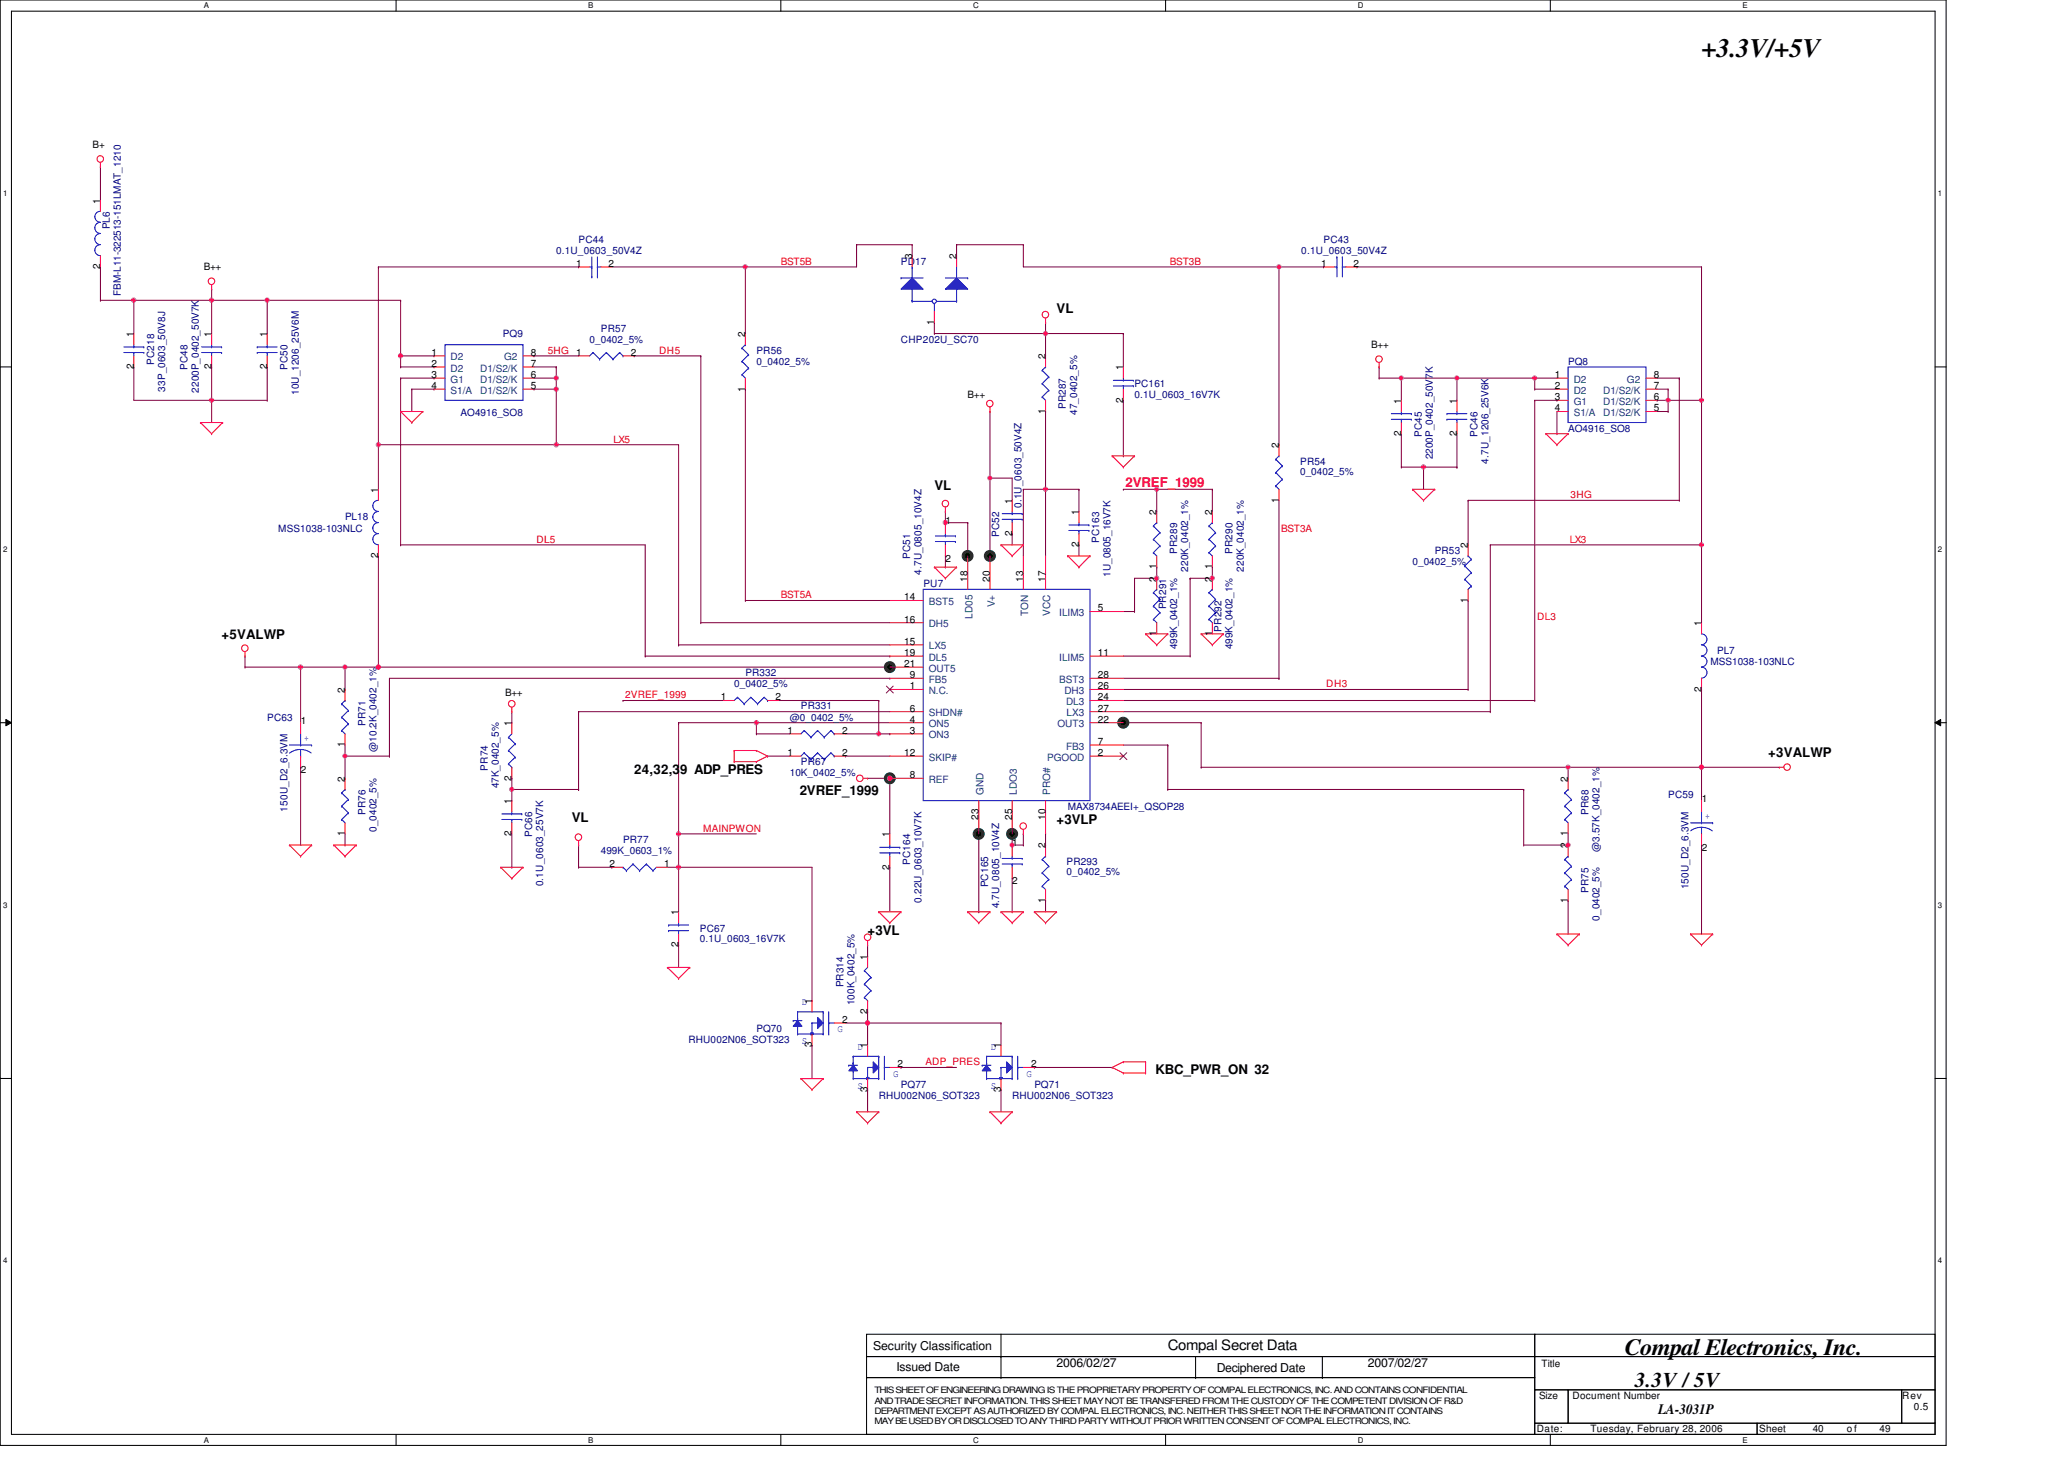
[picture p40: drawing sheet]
<svg xmlns="http://www.w3.org/2000/svg" width="297mm" height="210mm" viewBox="0 0 297 210" stroke-linecap="round" stroke-linejoin="round" font-family="sans-serif">
<defs><g id="words">
<text font-size="3.8" x="244.9" y="8.3">+3.3V/+5V</text>
<text font-size="3.3" x="233.8" y="195.1">Compal Electronics, Inc.</text>
<text font-size="3" x="235.3" y="199.6">3.3V / 5V</text>
<g font-size="2.1">
<text x="168.1" y="194.4">Compal Secret Data</text>
<text x="238.6" y="203.5">LA-3031P</text>
</g>
<g font-size="1.9">
<text x="152.1" y="45">VL</text>
<text x="134.5" y="70.6">VL</text>
<text x="31.9" y="92">+5VALWP</text>
<text x="91.3" y="111.4">24,32,39 ADP_PRES</text>
<text x="254.5" y="109">+3VALWP</text>
<text x="82.3" y="118.3">VL</text>
<text x="115.1" y="114.4">2VREF_1999</text>
<text x="152.1" y="118.6">+3VLP</text>
<text x="124.9" y="134.6">+3VL</text>
<text x="166.3" y="154.6">KBC_PWR_ON 32</text>
</g>
<text font-size="1.9" fill="#f00" x="162" y="70.1">2VREF_1999</text>
<g font-size="1.8">
<text x="125.7" y="194.2">Security Classification</text>
<text x="129" y="197.3">Issued Date</text>
<text x="152.1" y="196.8">2006/02/27</text>
<text x="175.1" y="197.4">Deciphered Date</text>
<text x="196.9" y="196.8">2007/02/27</text>
</g>
<g font-size="1.4">
<text x="13.3" y="21.3">B+</text>
<text x="14.4" y="29.3" transform="rotate(-90 14.4 29.3)">1</text>
<text x="14.4" y="38.7" transform="rotate(-90 14.4 38.7)">2</text>
<text x="29.3" y="38.9">B++</text>
<text x="82.9" y="38.4">1</text>
<text x="87.6" y="38.4">2</text>
<text x="131.3" y="37.3" transform="rotate(-90 131.3 37.3)">3</text>
<text x="137.6" y="37.3" transform="rotate(-90 137.6 37.3)">2</text>
<text x="190.1" y="38.4">1</text>
<text x="194.8" y="38.4">2</text>
<text x="134.4" y="46.7" transform="rotate(-90 134.4 46.7)">1</text>
<text x="19.2" y="53.1" transform="rotate(-90 19.2 53.1)">2</text>
<text x="19.2" y="48.5" transform="rotate(-90 19.2 48.5)">1</text>
<text x="30.4" y="53.1" transform="rotate(-90 30.4 53.1)">2</text>
<text x="30.4" y="48.5" transform="rotate(-90 30.4 48.5)">1</text>
<text x="38.4" y="53.1" transform="rotate(-90 38.4 53.1)">2</text>
<text x="38.4" y="48.5" transform="rotate(-90 38.4 48.5)">1</text>
<text x="62.1" y="52.8">2</text>
<text x="62.1" y="51.2">1</text>
<text x="76.4" y="51.2">8</text>
<text x="76.4" y="52.8">7</text>
<text x="82.9" y="51.2">1</text>
<text x="90.8" y="51.2">2</text>
<text x="107.2" y="48.5" transform="rotate(-90 107.2 48.5)">2</text>
<text x="150.4" y="51.7" transform="rotate(-90 150.4 51.7)">2</text>
<text x="161.6" y="53.3" transform="rotate(-90 161.6 53.3)">1</text>
<text x="197.3" y="50.1">B++</text>
<text x="62.1" y="54.4">3</text>
<text x="62.1" y="56">4</text>
<text x="76.4" y="56">5</text>
<text x="76.4" y="54.4">6</text>
<text x="107.2" y="56.3" transform="rotate(-90 107.2 56.3)">1</text>
<text x="139.3" y="57.3">B++</text>
<text x="150.4" y="59.5" transform="rotate(-90 150.4 59.5)">1</text>
<text x="161.6" y="57.9" transform="rotate(-90 161.6 57.9)">2</text>
<text x="201.7" y="58.1" transform="rotate(-90 201.7 58.1)">1</text>
<text x="209.7" y="58.1" transform="rotate(-90 209.7 58.1)">1</text>
<text x="223.7" y="56">2</text>
<text x="223.7" y="57.6">3</text>
<text x="223.7" y="54.4">1</text>
<text x="223.7" y="59.2">4</text>
<text x="238" y="54.4">8</text>
<text x="238" y="59.2">5</text>
<text x="238" y="56">7</text>
<text x="238" y="57.6">6</text>
<text x="184" y="64.5" transform="rotate(-90 184 64.5)">2</text>
<text x="201.7" y="62.7" transform="rotate(-90 201.7 62.7)">2</text>
<text x="209.7" y="62.7" transform="rotate(-90 209.7 62.7)">2</text>
<text x="54.4" y="70.9" transform="rotate(-90 54.4 70.9)">1</text>
<text x="136.1" y="75.4">1</text>
<text x="145.6" y="77.2" transform="rotate(-90 145.6 77.2)">2</text>
<text x="145.6" y="72.5" transform="rotate(-90 145.6 72.5)">1</text>
<text x="155.3" y="74.1" transform="rotate(-90 155.3 74.1)">1</text>
<text x="166.5" y="74.1" transform="rotate(-90 166.5 74.1)">2</text>
<text x="174.5" y="74.1" transform="rotate(-90 174.5 74.1)">2</text>
<text x="184" y="72.3" transform="rotate(-90 184 72.3)">1</text>
<text x="54.4" y="80.3" transform="rotate(-90 54.4 80.3)">2</text>
<text x="136.1" y="80.8">2</text>
<text x="139.3" y="83.7" transform="rotate(-90 139.3 83.7)">18</text>
<text x="142.4" y="83.7" transform="rotate(-90 142.4 83.7)">20</text>
<text x="147.3" y="83.7" transform="rotate(-90 147.3 83.7)">13</text>
<text x="150.4" y="83.7" transform="rotate(-90 150.4 83.7)">17</text>
<text x="155.3" y="78.7" transform="rotate(-90 155.3 78.7)">2</text>
<text x="166.5" y="83.7" transform="rotate(-90 166.5 83.7)">2</text>
<text x="166.5" y="81.9" transform="rotate(-90 166.5 81.9)">1</text>
<text x="174.5" y="83.7" transform="rotate(-90 174.5 83.7)">2</text>
<text x="174.5" y="81.9" transform="rotate(-90 174.5 81.9)">1</text>
<text x="211.3" y="78.9" transform="rotate(-90 211.3 78.9)">2</text>
<text x="130.1" y="86.4">14</text>
<text x="130.1" y="89.6">16</text>
<text x="158" y="88">5</text>
<text x="211.3" y="86.7" transform="rotate(-90 211.3 86.7)">1</text>
<text x="130.1" y="92.8">15</text>
<text x="130.1" y="94.4">19</text>
<text x="130.1" y="96">21</text>
<text x="158" y="94.4">11</text>
<text x="166.5" y="91.5" transform="rotate(-90 166.5 91.5)">1</text>
<text x="174.5" y="91.5" transform="rotate(-90 174.5 91.5)">1</text>
<text x="244.9" y="90.1" transform="rotate(-90 244.9 90.1)">1</text>
<text x="49.6" y="99.7" transform="rotate(-90 49.6 99.7)">2</text>
<text x="72.7" y="100.2">B++</text>
<text x="103.7" y="100.8">1</text>
<text x="111.6" y="100.8">2</text>
<text x="130.9" y="97.6">9</text>
<text x="130.9" y="99.2">1</text>
<text x="158" y="99.2">26</text>
<text x="158" y="100.8">24</text>
<text x="158" y="97.6">28</text>
<text x="244.9" y="99.5" transform="rotate(-90 244.9 99.5)">2</text>
<text x="43.3" y="104.2">1</text>
<text x="49.6" y="107.5" transform="rotate(-90 49.6 107.5)">1</text>
<text x="73.6" y="104.5" transform="rotate(-90 73.6 104.5)">1</text>
<text x="113.3" y="105.6">1</text>
<text x="121.2" y="105.6">2</text>
<text x="130.9" y="102.4">6</text>
<text x="130.9" y="104">4</text>
<text x="130.9" y="105.6">3</text>
<text x="158" y="102.4">27</text>
<text x="158" y="104">22</text>
<text x="158" y="107.2">7</text>
<text x="43.3" y="111.2">2</text>
<text x="49.6" y="112.5" transform="rotate(-90 49.6 112.5)">2</text>
<text x="73.6" y="112.4" transform="rotate(-90 73.6 112.4)">2</text>
<text x="113.3" y="108.8">1</text>
<text x="121.2" y="108.8">2</text>
<text x="130.1" y="108.8">12</text>
<text x="130.9" y="112">8</text>
<text x="158" y="108.8">2</text>
<text x="225.7" y="112.5" transform="rotate(-90 225.7 112.5)">2</text>
<text x="73.6" y="115.7" transform="rotate(-90 73.6 115.7)">1</text>
<text x="140.8" y="118" transform="rotate(-90 140.8 118)">23</text>
<text x="145.6" y="118" transform="rotate(-90 145.6 118)">25</text>
<text x="150.4" y="118" transform="rotate(-90 150.4 118)">10</text>
<text x="244.9" y="115.4">1</text>
<text x="49.6" y="120.4" transform="rotate(-90 49.6 120.4)">1</text>
<text x="73.6" y="120.4" transform="rotate(-90 73.6 120.4)">2</text>
<text x="87.7" y="124.8">2</text>
<text x="95.6" y="124.8">1</text>
<text x="128" y="125.2" transform="rotate(-90 128 125.2)">2</text>
<text x="128" y="120.5" transform="rotate(-90 128 120.5)">1</text>
<text x="145.7" y="121.8">1</text>
<text x="150.4" y="122.1" transform="rotate(-90 150.4 122.1)">2</text>
<text x="225.7" y="122.1" transform="rotate(-90 225.7 122.1)">2</text>
<text x="225.7" y="120.4" transform="rotate(-90 225.7 120.4)">1</text>
<text x="244.9" y="122.4">2</text>
<text x="97.6" y="131.7" transform="rotate(-90 97.6 131.7)">1</text>
<text x="145.7" y="127.2">2</text>
<text x="150.4" y="129.9" transform="rotate(-90 150.4 129.9)">1</text>
<text x="225.7" y="129.9" transform="rotate(-90 225.7 129.9)">1</text>
<text x="97.6" y="136.4" transform="rotate(-90 97.6 136.4)">2</text>
<text x="124.8" y="138.1" transform="rotate(-90 124.8 138.1)">1</text>
<text x="116.8" y="144.5" transform="rotate(-90 116.8 144.5)">1</text>
<text x="121.2" y="147.2">2</text>
<text x="124.8" y="145.9" transform="rotate(-90 124.8 145.9)">2</text>
<text x="116.8" y="150.7" transform="rotate(-90 116.8 150.7)">3</text>
<text x="124.8" y="150.9" transform="rotate(-90 124.8 150.9)">1</text>
<text x="129.2" y="153.6">2</text>
<text x="144" y="150.9" transform="rotate(-90 144 150.9)">1</text>
<text x="148.4" y="153.6">2</text>
<text x="124.8" y="157.2" transform="rotate(-90 124.8 157.2)">3</text>
<text x="144" y="157.2" transform="rotate(-90 144 157.2)">3</text>
<text x="221.8" y="196.7">Title</text>
<text x="221.5" y="201.3">Size</text>
<text x="226.3" y="201.3">Document Number</text>
<text x="273.7" y="201.3">Rev</text>
<text x="275.4" y="202.9">0.5</text>
<text x="221.2" y="206.1">Date:</text>
<text x="228.9" y="206.1">Tuesday, February 28, 2006</text>
<text x="253.2" y="206.1">Sheet</text>
<text x="260.9" y="206.1">40</text>
<text x="265.8" y="206.1">of</text>
<text x="270.5" y="206.1">49</text>
</g>
<g font-size="1.4" fill="#000080">
<text x="15.8" y="33" transform="rotate(-90 15.8 33)">PL6</text>
<text x="83.3" y="34.9">PC44</text>
<text x="190.5" y="34.9">PC43</text>
<text x="80" y="36.5">0.1U_0603_50V4Z</text>
<text x="129.7" y="38.1">PD17</text>
<text x="187.3" y="36.5">0.1U_0603_50V4Z</text>
<text x="17.4" y="42.6" transform="rotate(-90 17.4 42.6)">FBM-L11-322513-151LMAT_1210</text>
<text x="86.5" y="47.7">PR57</text>
<text x="22.2" y="52.5" transform="rotate(-90 22.2 52.5)">PC218</text>
<text x="27" y="53.3" transform="rotate(-90 27 53.3)">PC48</text>
<text x="41.4" y="53.3" transform="rotate(-90 41.4 53.3)">PC50</text>
<text x="72.4" y="48.5">PQ9</text>
<text x="84.9" y="49.3">0_0402_5%</text>
<text x="108.9" y="50.9">PR56</text>
<text x="108.9" y="52.5">0_0402_5%</text>
<text x="129.7" y="49.3">CHP202U_SC70</text>
<text x="225.7" y="52.5">PQ8</text>
<text x="23.8" y="56.3" transform="rotate(-90 23.8 56.3)">33P_0603_50V8J</text>
<text x="28.6" y="56.5" transform="rotate(-90 28.6 56.5)">2200P_0402_50V7K</text>
<text x="43" y="56.8" transform="rotate(-90 43 56.8)">10U_1206_25V6M</text>
<text x="66.3" y="59.9">AO4916_SO8</text>
<text x="153.4" y="58.9" transform="rotate(-90 153.4 58.9)">PR287</text>
<text x="155" y="59.7" transform="rotate(-90 155 59.7)">47_0402_5%</text>
<text x="163.3" y="55.7">PC161</text>
<text x="163.3" y="57.3">0.1U_0603_16V7K</text>
<text x="204.6" y="62.9" transform="rotate(-90 204.6 62.9)">PC45</text>
<text x="212.6" y="62.9" transform="rotate(-90 212.6 62.9)">PC46</text>
<text x="225.7" y="62.1">AO4916_SO8</text>
<text x="187.1" y="66.9">PR54</text>
<text x="187.1" y="68.3">0_0402_5%</text>
<text x="206.2" y="66.1" transform="rotate(-90 206.2 66.1)">2200P_0402_50V7K</text>
<text x="214.2" y="66.7" transform="rotate(-90 214.2 66.7)">4.7U_1206_25V6K</text>
<text x="40" y="76.5">MSS1038-103NLC</text>
<text x="49.7" y="74.9">PL18</text>
<text x="143.8" y="77.3" transform="rotate(-90 143.8 77.3)">PC52</text>
<text x="147" y="73.1" transform="rotate(-90 147 73.1)">0.1U_0603_50V4Z</text>
<text x="131" y="80.5" transform="rotate(-90 131 80.5)">PC51</text>
<text x="132.6" y="82.7" transform="rotate(-90 132.6 82.7)">4.7U_0805_10V4Z</text>
<text x="158.2" y="78.1" transform="rotate(-90 158.2 78.1)">PC163</text>
<text x="159.8" y="83.1" transform="rotate(-90 159.8 83.1)">1U_0805_16V7K</text>
<text x="169.4" y="79.7" transform="rotate(-90 169.4 79.7)">PR289</text>
<text x="171" y="82.3" transform="rotate(-90 171 82.3)">220K_0402_1%</text>
<text x="177.4" y="79.7" transform="rotate(-90 177.4 79.7)">PR290</text>
<text x="179" y="82.3" transform="rotate(-90 179 82.3)">220K_0402_1%</text>
<text x="203.3" y="81.3">0_0402_5%</text>
<text x="206.5" y="79.7">PR53</text>
<text x="132.9" y="84.5">PU7</text>
<text x="167.8" y="87.7" transform="rotate(-90 167.8 87.7)">PR291</text>
<text x="169.4" y="93.5" transform="rotate(-90 169.4 93.5)">499K_0402_1%</text>
<text x="175.8" y="90.9" transform="rotate(-90 175.8 90.9)">PR292</text>
<text x="177.4" y="93.5" transform="rotate(-90 177.4 93.5)">499K_0402_1%</text>
<text x="246.2" y="95.7">MSS1038-103NLC</text>
<text x="247.1" y="94.1">PL7</text>
<text x="105.7" y="98.9">0_0402_5%</text>
<text x="107.3" y="97.3">PR332</text>
<text x="38.5" y="103.7">PC63</text>
<text x="52.6" y="104.5" transform="rotate(-90 52.6 104.5)">PR71</text>
<text x="113.7" y="103.7">@0_0402_5%</text>
<text x="115.3" y="102.1">PR331</text>
<text x="54.2" y="108.2" transform="rotate(-90 54.2 108.2)">@10.2K_0402_1%</text>
<text x="70.2" y="110.9" transform="rotate(-90 70.2 110.9)">PR74</text>
<text x="71.8" y="113.5" transform="rotate(-90 71.8 113.5)">47K_0402_5%</text>
<text x="113.7" y="111.7">10K_0402_5%</text>
<text x="115.3" y="110.1">PR67</text>
<text x="41.4" y="116.8" transform="rotate(-90 41.4 116.8)">150U_D2_6.3VM</text>
<text x="52.6" y="117.3" transform="rotate(-90 52.6 117.3)">PR76</text>
<text x="54.2" y="119.7" transform="rotate(-90 54.2 119.7)">0_0402_5%</text>
<text x="153.7" y="116.5">MAX8734AEEI+_QSOP28</text>
<text x="228.6" y="117.3" transform="rotate(-90 228.6 117.3)">PR68</text>
<text x="240.1" y="114.9">PC59</text>
<text x="76.6" y="120.5" transform="rotate(-90 76.6 120.5)">PC66</text>
<text x="86.5" y="122.9">499K_0603_1%</text>
<text x="89.7" y="121.3">PR77</text>
<text x="131" y="124.5" transform="rotate(-90 131 124.5)">PC164</text>
<text x="153.5" y="124.5">PR293</text>
<text x="153.5" y="126">0_0402_5%</text>
<text x="230.2" y="122.6" transform="rotate(-90 230.2 122.6)">@3.57K_0402_1%</text>
<text x="78.2" y="127.6" transform="rotate(-90 78.2 127.6)">0.1U_0603_25V7K</text>
<text x="132.6" y="129.9" transform="rotate(-90 132.6 129.9)">0.22U_0603_10V7K</text>
<text x="142.2" y="127.7" transform="rotate(-90 142.2 127.7)">PC165</text>
<text x="143.8" y="130.7" transform="rotate(-90 143.8 130.7)">4.7U_0805_10V4Z</text>
<text x="228.6" y="128.5" transform="rotate(-90 228.6 128.5)">PR75</text>
<text x="243" y="128" transform="rotate(-90 243 128)">150U_D2_6.3VM</text>
<text x="100.7" y="134.1">PC67</text>
<text x="100.7" y="135.6">0.1U_0603_16V7K</text>
<text x="230.2" y="132.5" transform="rotate(-90 230.2 132.5)">0_0402_5%</text>
<text x="121.4" y="142.1" transform="rotate(-90 121.4 142.1)">PR314</text>
<text x="108.9" y="148.5">PQ70</text>
<text x="123" y="144.7" transform="rotate(-90 123 144.7)">100K_0402_5%</text>
<text x="99.1" y="150.1">RHU002N06_SOT323</text>
<text x="126.5" y="158.1">RHU002N06_SOT323</text>
<text x="129.7" y="156.5">PQ77</text>
<text x="145.7" y="158.1">RHU002N06_SOT323</text>
<text x="148.9" y="156.5">PQ71</text>
</g>
<g font-size="1.4" fill="#f00">
<text x="112.3" y="38.1">BST5B</text>
<text x="168.4" y="38.1">BST3B</text>
<text x="78.8" y="50.9">5HG</text>
<text x="94.9" y="50.9">DH5</text>
<text x="88.3" y="63.7">LX5</text>
<text x="226" y="71.7">3HG</text>
<text x="184.4" y="76.5">BST3A</text>
<text x="77.2" y="78.1">DL5</text>
<text x="225.9" y="78.1">LX3</text>
<text x="112.3" y="86.1">BST5A</text>
<text x="221.2" y="89.3">DL3</text>
<text x="90" y="100.5">2VREF_1999</text>
<text x="190.9" y="98.9">DH3</text>
<text x="101.2" y="119.7">MAINPWON</text>
<text x="133.2" y="153.3">ADP_PRES</text>
</g>
<g font-size="1.4" fill="#004080">
<text x="64.9" y="53.5">D2</text>
<text x="64.9" y="51.9">D2</text>
<text x="69.1" y="53.5">D1/S2/K</text>
<text x="72.5" y="51.9">G2</text>
<text x="64.9" y="55.1">G1</text>
<text x="64.9" y="56.7">S1/A</text>
<text x="69.1" y="56.7">D1/S2/K</text>
<text x="69.1" y="55.1">D1/S2/K</text>
<text x="226.5" y="56.7">D2</text>
<text x="226.5" y="58.3">G1</text>
<text x="226.5" y="55.1">D2</text>
<text x="226.5" y="59.9">S1/A</text>
<text x="230.7" y="59.9">D1/S2/K</text>
<text x="230.7" y="56.7">D1/S2/K</text>
<text x="230.7" y="58.3">D1/S2/K</text>
<text x="234.1" y="55.1">G2</text>
<text x="133.7" y="87.1">BST5</text>
<text x="140" y="89.1" transform="rotate(-90 140 89.1)">LD05</text>
<text x="143.1" y="87.4" transform="rotate(-90 143.1 87.4)">V+</text>
<text x="148" y="88.7" transform="rotate(-90 148 88.7)">TON</text>
<text x="151.1" y="88.6" transform="rotate(-90 151.1 88.6)">VCC</text>
<text x="152.4" y="88.7">ILIM3</text>
<text x="133.7" y="93.5">LX5</text>
<text x="133.7" y="95.1">DL5</text>
<text x="133.7" y="90.3">DH5</text>
<text x="152.4" y="95.1">ILIM5</text>
<text x="133.7" y="96.7">OUT5</text>
<text x="133.7" y="98.3">FB5</text>
<text x="133.7" y="99.9">N.C.</text>
<text x="152.4" y="98.3">BST3</text>
<text x="153.2" y="99.9">DH3</text>
<text x="153.4" y="101.5">DL3</text>
<text x="133.7" y="103.1">SHDN#</text>
<text x="133.7" y="104.7">ON5</text>
<text x="133.7" y="106.3">ON3</text>
<text x="152.2" y="104.7">OUT3</text>
<text x="153.4" y="107.9">FB3</text>
<text x="153.5" y="103.1">LX3</text>
<text x="133.7" y="109.5">SKIP#</text>
<text x="133.7" y="112.7">REF</text>
<text x="150.7" y="109.5">PGOOD</text>
<text x="141.5" y="114.4" transform="rotate(-90 141.5 114.4)">GND</text>
<text x="146.3" y="114.4" transform="rotate(-90 146.3 114.4)">LDO3</text>
<text x="151.1" y="114.4" transform="rotate(-90 151.1 114.4)">PRO#</text>
</g>
<g font-size="1.4" fill="#00f">
<text x="43.7" y="106.6">+</text>
<text x="245.4" y="117.8">+</text>
<text x="115.4" y="144.7">D</text>
<text x="120.5" y="148.5">G</text>
<text x="115.4" y="150.3">S</text>
<text x="123.4" y="151.1">D</text>
<text x="128.5" y="154.9">G</text>
<text x="142.6" y="151.1">D</text>
<text x="147.7" y="154.9">G</text>
<text x="123.4" y="156.7">S</text>
<text x="142.6" y="156.7">S</text>
</g>
<g font-size="1.3">
<text x="125.8" y="200.5">THIS SHEET OF ENGINEERING DRAWING IS THE PROPRIETARY PROPERTY OF COMPAL ELECTRONICS, INC. AND CONTAINSCONFIDENTIAL</text>
<text x="125.8" y="202">AND TRADE SECRET INFORMATION. THIS SHEET MAY NOT BETRANSFERED FROM THE CUSTODY OF THE COMPETENT DIVISION OF R&amp;D</text>
<text x="125.8" y="203.5">DEPARTMENT EXCEPT AS AUTHORIZED BY COMPAL ELECTRONICS, INC. NEITHER THIS SHEET NOR THE INFORMATION ITCONTAINS</text>
<text x="125.8" y="204.9">MAY BE USED BY OR DISCLOSED TO ANY THIRD PARTY WITHOUT PRIOR WRITTEN CONSENT OF COMPAL ELECTRONICS, INC.</text>
</g>
<g font-size="1.1">
<text x="29.3" y="1.2">A</text>
<text x="84.7" y="1.2">B</text>
<text x="140" y="1.2">C</text>
<text x="195.4" y="1.2">D</text>
<text x="250.8" y="1.2">E</text>
<text x=".4" y="28.2">1</text>
<text x="278.9" y="28.2">1</text>
<text x=".4" y="79.4">2</text>
<text x="278.9" y="79.4">2</text>
<text x=".4" y="130.6">3</text>
<text x="278.9" y="130.6">3</text>
<text x=".4" y="181.8">4</text>
<text x="278.9" y="181.8">4</text>
<text x="29.3" y="207.6">A</text>
<text x="84.7" y="207.6">B</text>
<text x="140" y="207.6">C</text>
<text x="195.4" y="207.6">D</text>
<text x="250.8" y="207.6">E</text>
</g>
</g></defs>
<path d="M0 0h280.1v208h-280.1zM1.6 1.6h276.9v204.8h-276.9z" fill="none" stroke="#000" stroke-width=".15"/>
<g fill="#fff">
<path d="M29.3 .2h.8v1.2h-.8z"/>
<path d="M29.3 206.6h.8v1.3h-.8z"/>
</g>
<path d="M57 0v1.6M57 206.4v1.6" fill="none" stroke="#000" stroke-width=".15"/>
<g fill="#fff">
<path d="M84.7 .2h.7v1.2h-.7z"/>
<path d="M84.7 206.6h.7v1.3h-.7z"/>
</g>
<path d="M112.4 0v1.6M112.4 206.4v1.6" fill="none" stroke="#000" stroke-width=".15"/>
<g fill="#fff">
<path d="M140 .2h.8v1.2h-.8z"/>
<path d="M140 206.6h.8v1.3h-.8z"/>
</g>
<path d="M167.7 0v1.6M167.7 206.4v1.6" fill="none" stroke="#000" stroke-width=".15"/>
<g fill="#fff">
<path d="M195.4 .2h.8v1.2h-.8z"/>
<path d="M195.4 206.6h.8v1.3h-.8z"/>
</g>
<path d="M223.1 0v1.6M223.1 206.4v1.6" fill="none" stroke="#000" stroke-width=".15"/>
<g fill="#fff">
<path d="M250.8 .2h.7v1.2h-.7z"/>
<path d="M250.8 206.6h.7v1.3h-.7z"/>
<path d="M.4 27.2h.7v1.3h-.7z"/>
<path d="M278.9 27.2h.6v1.3h-.6z"/>
<path d="M.4 78.4h.7v1.3h-.7z"/>
<path d="M278.9 78.4h.6v1.3h-.6z"/>
</g>
<path d="M0 52.8h1.6M278.5 52.8h1.6" fill="none" stroke="#000" stroke-width=".15"/>
<g fill="#fff">
<path d="M.4 129.6h.7v1.3h-.7z"/>
<path d="M278.9 129.6h.6v1.3h-.6z"/>
</g>
<path d="M0 104h1.6M278.5 104h1.6" fill="none" stroke="#000" stroke-width=".15"/>
<path d="M.8 103.5l.8 .5-.8 .5zM278.5 104l.8-.5v1z" fill="#000"/>
<path d="M.8 103.5l.8 .5-.8 .5zM278.5 104l.8-.5v1z" fill="none" stroke="#000" stroke-width=".14"/>
<g fill="#fff">
<path d="M.4 180.8h.7v1.3h-.7z"/>
<path d="M278.9 180.8h.6v1.3h-.6z"/>
</g>
<path d="M0 155.2h1.6M278.5 155.2h1.6" fill="none" stroke="#000" stroke-width=".15"/>
<g fill="none" stroke="#800040" stroke-width=".15">
<path d="M14.5 24h.1M14.5 38.4h.1M14.5 24v4.8M14.5 38.4v4.8M54.5 38.4h.1M54.5 38.4h28.8M54.5 38.4v32M83.3 38.4h.1M107.3 38.4h.1M107.3 38.4v9.6M123.3 35.2h.1M123.3 35.2v3.2h-35.3"/>
<path d="M123.3 35.2h8M131.3 35.2h.1M131.3 35.2v1.6M137.7 35.2h.1M137.7 35.2h9.6M137.7 35.2v1.6M147.3 35.2h.1M147.3 35.2v3.2h43.2M184.1 38.4h.1M184.1 38.4v25.6M190.5 38.4h.1M195.3 38.4h.1"/>
<path d="M195.3 38.4h49.6M244.9 38.4h.1M244.9 38.4v51.2M14.5 43.2h.1M14.5 43.2h43.2M19.3 43.2h.1M19.3 52.8h.1M19.3 52.8v4.8h19.2M19.3 43.2v4.8M30.5 52.8h.1M30.5 41.6h.1M30.5 43.2h.1"/>
<path d="M30.5 57.6h.1M30.5 41.6v6.4M30.5 52.8v8M38.5 48h.1M38.5 52.8h.1M38.5 57.6h.1M38.5 43.2v4.8M38.5 52.8v4.8M57.7 43.2h.1M57.7 51.2h.1M57.7 52.8h.1M57.7 54.4h.1"/>
<path d="M57.7 43.2v9.6M57.7 54.4v24M57.7 54.4h4.8M57.7 51.2h4.8M57.7 52.8h4.8M59.3 56h.1M59.3 56h3.2M59.3 56v3.2M62.5 51.2h.1M62.5 52.8h.1M62.5 54.4h.1M62.5 56h.1"/>
<path d="M76.9 51.2h.1M76.9 56h.1M76.9 54.4h3.1M76.9 51.2h6.4M76.9 56h3.1M76.9 52.8h3.1M80 52.8h.1M80 56h.1M80 54.4h.1M80 52.8v11.2M91.3 51.2h.1M91.3 51.2h9.6"/>
<path d="M100.9 51.2h.1M100.9 51.2v38.4M107.3 56h.1M107.3 48h.1M107.3 56v30.4M134.5 48h.1M134.5 46.4h.1M134.5 48h27.2M134.5 46.4v1.6M142.5 59.2h.1M142.5 59.2v20.8M150.5 48h.1"/>
<path d="M150.5 59.2h.1M150.5 46.4h.1M150.5 46.4v4.8M150.5 59.2v20.8M161.7 48h.1M161.7 48v4.8M161.7 57.6v8M198.5 52.8h.1M198.5 54.4h.1M198.5 54.4h25.6M198.5 52.8v1.6M201.7 54.4h.1"/>
<path d="M201.7 54.4v3.2M209.7 54.4h.1M209.7 54.4v3.2M220.9 57.6h.1M220.9 56h.1M220.9 54.4h.1M220.9 54.4v1.6M220.9 57.6v43.2M220.9 56h3.2M220.9 57.6h3.2M224.1 57.6h.1M224.1 59.2v3.2"/>
<path d="M238.5 57.6h.1M238.5 54.4h3.2M238.5 56h1.6M238.5 57.6h6.4M238.5 59.2h1.6M240.1 56h.1M240.1 57.6h.1M240.1 59.2h.1M240.1 56v3.2M241.7 54.4h.1M241.7 54.4v17.6M244.9 57.6h.1"/>
<path d="M54.5 64h.1M54.5 64h43.2v28.8M57.7 78.4h.1M57.7 78.4h35.2v16M80 64h.1M136.1 73.6h.1M136.1 73.6v1.6h3.2M139.3 75.2h.1M139.3 75.2v4.8M142.5 68.8h.1M142.5 68.8h3.2v3.2M145.7 76.8h.1"/>
<path d="M145.7 72h.1M145.7 76.8v1.6M147.3 70.4h.1M147.3 70.4v9.6M147.3 70.4h8M150.5 70.4h.1M155.3 70.4h.1M155.3 78.4h.1M155.3 70.4v3.2M155.3 78.4v1.6M161.7 65.6h.1M161.7 70.4h.1"/>
<path d="M161.7 70.4h12.8M166.5 70.4h.1M166.5 70.4v3.2M174.5 70.4h.1M174.5 70.4v3.2M184.1 64h.1M184.1 72v25.6M201.7 67.2h.1M201.7 62.4v4.8M201.7 67.2h8M204.9 67.2h.1M204.9 67.2v3.2"/>
<path d="M209.7 67.2h.1M209.7 62.4v4.8M211.3 72h.1M211.3 72v6.4M211.3 72h30.4M214.5 78.4h.1M214.5 78.4v24M214.5 78.4h30.4M224.1 62.4h.1M241.7 72h.1M244.9 78.4h.1M35.3 96h.1"/>
<path d="M35.3 94.4h.1M35.3 96h92.8M35.3 94.4v1.6M43.3 96h.1M43.3 96v8M49.7 99.2h.1M49.7 96v3.2M54.5 80h.1M54.5 96h.1M54.5 80v16M92.9 94.4h.1M92.9 94.4h35.2"/>
<path d="M97.7 92.8h.1M97.7 92.8h30.4M100.9 89.6h.1M100.9 89.6h27.2M107.3 86.4h.1M107.3 86.4h20.8M128.1 97.6h.1M128.1 94.4h.1M128.1 97.6h-72.1v11.2M136.1 81.6h.1M136.1 80v1.6M139.3 80h.1"/>
<path d="M161.7 99.2h49.6M161.7 97.6h22.4M161.7 94.4h9.6M161.7 88h1.6M163.3 88h.1M163.3 83.2h.1M163.3 83.2h3.2M163.3 83.2v4.8M166.5 81.6h.1M166.5 83.2h.1M166.5 81.6v1.6M171.3 94.4h.1"/>
<path d="M171.3 83.2h.1M171.3 83.2v11.2M174.5 81.6h.1M174.5 81.6v1.6h-3.2M184.1 97.6h.1M211.3 99.2h.1M211.3 86.4h.1M211.3 86.4v12.8M244.9 99.2h.1M244.9 99.2v16M43.3 110.4h.1M43.3 110.4v11.2"/>
<path d="M49.7 108.8h.1M49.7 112h.1M49.7 107.2v4.8M49.7 108.8h6.3M56 108.8h.1M73.7 112h.1M73.7 115.2h.1M73.7 104h.1M73.7 113.6h9.6M73.7 102.4v1.6M73.7 112v3.2M83.3 113.6h.1"/>
<path d="M83.3 102.4h.1M83.3 102.4h44.8M83.3 102.4v11.2M89.7 100.8h.1M89.7 100.8h14.4M97.7 104h.1M97.7 104h30.4M97.7 104v27.2M108.9 105.6h.1M108.9 104h.1M108.9 105.6h4.8M108.9 104v1.6"/>
<path d="M110.5 108.8h.1M110.5 108.8h3.2M112.1 100.8h14.4M121.7 108.8h.1M121.7 108.8h6.4M121.7 105.6h6.4M124.9 112h3.2M126.5 105.6h.1M126.5 100.8h.1M126.5 100.8v4.8M128.1 112h.1M128.1 105.6h.1"/>
<path d="M128.1 112v8M161.7 104h11.2M161.7 102.4h52.8M161.7 107.2h6.4M161.7 100.8h59.2M168.1 107.2h.1M168.1 113.6h.1M168.1 107.2v6.4M168.1 113.6h51.2M172.9 104h.1M172.9 110.4h.1M172.9 104v6.4"/>
<path d="M172.9 110.4h83.2M214.5 102.4h.1M219.3 113.6h.1M219.3 113.6v8M220.9 100.8h.1M225.7 112h.1M225.7 110.4h.1M225.7 110.4v1.6M244.9 110.4h.1M49.7 121.6h.1M49.7 120v1.6M73.7 124.8h.1"/>
<path d="M73.7 120v4.8M83.3 124.8h.1M83.3 121.6v3.2M83.3 124.8h4.7M88 124.8h.1M96.1 124.8h20.8v19.2M97.7 136h.1M97.7 120h.1M97.7 124.8h.1M97.7 136v3.2M97.7 120h11.2M124.9 137.6h.1"/>
<path d="M124.9 136v1.6M128.1 124.8h.1M128.1 124.8v6.4M140.9 131.2h.1M140.9 120v11.2M145.7 131.2h.1M145.7 121.6h.1M145.7 121.6h1.6M145.7 120v1.6M145.7 126.4v4.8M147.3 121.6h.1M147.3 120h.1"/>
<path d="M147.3 120v1.6M150.5 129.6h.1M150.5 120h.1M150.5 120v1.6M150.5 129.6v1.6M219.3 121.6h.1M219.3 121.6h6.4M225.7 121.6h.1M225.7 129.6h.1M225.7 120v1.6M225.7 129.6v4.8M244.9 121.6h.1"/>
<path d="M244.9 121.6v12.8M116.9 150.4h.1M116.9 144h.1M116.9 150.4v4.8M121.7 147.2h22.4M124.9 145.6h.1M124.9 147.2h.1M124.9 156.8h.1M124.9 145.6v4.8M124.9 156.8v3.2M129.7 153.6h.1M129.7 153.6h8"/>
<path d="M144.1 156.8h.1M144.1 147.2h.1M144.1 147.2v3.2M144.1 156.8v3.2M148.9 153.6h.1M148.9 153.6h11.2"/>
</g>
<g fill="none" stroke="#f00" stroke-width=".15">
<path d="M105.7 108h.1M105.7 109.6h.1M105.7 109.6h3.2M105.7 108h3.2M105.7 108v1.6M108.9 109.6h.1M108.9 108h.1M108.9 108l1.6 .8M110.5 108.8h.1M110.5 108.8l-1.6 .8M160.1 153.6h.1M160.1 153.6l1.6 .8"/>
<path d="M161.7 154.4h.1M161.7 152.8h.1M161.7 154.4h3.2M161.7 152.8l-1.6 .8M161.7 152.8h3.2M164.9 152.8h.1M164.9 154.4h.1M164.9 152.8v1.6"/>
</g>
<circle cx="145.7" cy="120" r=".79" fill="#008000"/>
<g fill="none" stroke="#008000" stroke-width=".15">
<circle cx="145.7" cy="120" r=".79"/>
<circle cx="145.7" cy="120" r=".41"/>
</g>
<circle cx="145.7" cy="120" r=".41" fill="#000"/>
<circle cx="128.1" cy="112" r=".78" fill="#008000"/>
<g fill="none" stroke="#008000" stroke-width=".15">
<circle cx="128.1" cy="112" r=".4"/>
<circle cx="128.1" cy="112" r=".78"/>
</g>
<circle cx="128.1" cy="112" r=".4" fill="#000"/>
<circle cx="161.7" cy="104" r=".79" fill="#008000"/>
<g fill="none" stroke="#008000" stroke-width=".15">
<circle cx="161.7" cy="104" r=".79"/>
<circle cx="161.7" cy="104" r=".41"/>
</g>
<circle cx="161.7" cy="104" r=".41" fill="#000"/>
<circle cx="128.1" cy="96" r=".78" fill="#008000"/>
<g fill="none" stroke="#008000" stroke-width=".15">
<circle cx="128.1" cy="96" r=".4"/>
<circle cx="128.1" cy="96" r=".78"/>
</g>
<circle cx="128.1" cy="96" r=".4" fill="#000"/>
<circle cx="142.5" cy="80" r=".79" fill="#008000"/>
<g fill="none" stroke="#008000" stroke-width=".15">
<circle cx="142.5" cy="80" r=".79"/>
<circle cx="142.5" cy="80" r=".41"/>
</g>
<circle cx="142.5" cy="80" r=".41" fill="#000"/>
<circle cx="139.3" cy="80" r=".78" fill="#008000"/>
<g fill="none" stroke="#008000" stroke-width=".15">
<circle cx="139.3" cy="80" r=".4"/>
<circle cx="139.3" cy="80" r=".78"/>
</g>
<circle cx="139.3" cy="80" r=".4" fill="#000"/>
<circle cx="140.9" cy="120" r=".79" fill="#008000"/>
<g fill="none" stroke="#008000" stroke-width=".15">
<circle cx="140.9" cy="120" r=".79"/>
<circle cx="140.9" cy="120" r=".41"/>
</g>
<circle cx="140.9" cy="120" r=".41" fill="#000"/>
<g fill="none" stroke="#f00" stroke-width=".15">
<path d="M14.5 24h.1M14.5 23.4v.6M14.5 28.8v1.6M14.5 36.8v1.6M83.3 38.4h1.6M86.5 38.4h1.5M19.3 48v1.6M19.3 51.2v1.6M30.5 41.6h.1M30.5 41v.6M57.7 59.2h.1M57.7 59.2h3.2"/>
<path d="M57.7 59.2l1.6 1.6M60.9 59.2h.1M60.9 59.2l-1.6 1.6M142.5 59.2h.1M142.5 58.6v.6M150.5 46.4h.1M150.5 45.8v.6M150.5 51.2v1.6M150.5 57.6v1.6M198.5 52.8h.1M198.5 52.2v.6M28.8 60.8h.1"/>
<path d="M28.8 60.8h3.2M28.8 60.8l1.7 1.6M30.5 62.4h.1M32 60.8h.1M32 60.8l-1.5 1.6M59.3 60.8h.1M136.1 73.6h.1M136.1 73v.6M136.1 75.2v1.6M136.1 78.4v1.6M144.1 78.4h.1M144.1 78.4h3.2"/>
<path d="M144.1 78.4l1.6 1.6M147.3 78.4h.1M147.3 78.4l-1.6 1.6M160.1 65.6h.1M160.1 65.6h3.2M160.1 65.6l1.6 1.6M161.7 67.2h.1M163.3 65.6h.1M163.3 65.6l-1.6 1.6M184.1 64v1.6M184.1 70.4v1.6M203.3 70.4h.1"/>
<path d="M203.3 70.4h3.2M203.3 70.4l1.6 1.6M204.9 72h.1M206.5 70.4h.1M206.5 70.4l-1.6 1.6M222.5 62.4h.1M222.5 62.4h3.2M222.5 62.4l1.6 1.6M224.1 64h.1M225.7 62.4h.1M225.7 62.4l-1.6 1.6M35.3 94.4h.1"/>
<path d="M35.3 93.8v.6M134.5 81.6h.1M134.5 81.6h3.2M134.5 81.6l1.6 1.6M136.1 83.2h.1M137.7 81.6h.1M137.7 81.6l-1.6 1.6M145.7 80h.1M153.7 80h.1M153.7 80h3.2M153.7 80l1.6 1.6M155.3 81.6h.1"/>
<path d="M156.9 80h.1M156.9 80l-1.6 1.6M164.9 91.2h.1M164.9 91.2h3.2M164.9 91.2l1.6 1.6M166.5 92.8h.1M168.1 91.2h.1M168.1 91.2l-1.6 1.6M172.9 91.2h.1M172.9 91.2h3.2M172.9 91.2l1.6 1.6M174.5 92.8h.1"/>
<path d="M174.5 83.2v1.6M174.5 89.6v1.6M176.1 91.2h.1M176.1 91.2l-1.6 1.6M49.7 112v1.6M49.7 118.4v1.6M73.7 102.4h.1M73.7 101.8v.6M73.7 104v1.6M73.7 110.4v1.6M104.1 100.8h1.6M110.5 100.8h1.6"/>
<path d="M113.7 108.8h1.6M120.1 108.8h1.6M124.2 112h.7M124.9 112h.1M147.3 119.4v.6M244.9 115.2v1.6M256.1 110.4h.1M256.1 110.4h.6M41.7 121.6h.1M41.7 121.6h3.1M41.7 121.6l1.6 1.6M43.3 123.2h.1"/>
<path d="M44.8 121.6h.1M44.8 121.6l-1.5 1.6M48 121.6h.1M48 121.6h3.3M48 121.6l1.7 1.6M49.7 123.2h.1M51.3 121.6h.1M51.3 121.6l-1.6 1.6M72 124.8h.1M72 124.8h3.3M72 124.8l1.7 1.6M73.7 126.4h.1"/>
<path d="M75.3 124.8h.1M75.3 124.8l-1.6 1.6M83.3 121.6h.1M83.3 121v.6M96.1 139.2h.1M96.1 139.2h3.2M96.1 139.2l1.6 1.6M99.3 139.2h.1M99.3 139.2l-1.6 1.6M124.9 136h.1M124.9 135.4v.6M124.9 137.6v1.6"/>
<path d="M126.5 131.2h.1M126.5 131.2h3.2M126.5 131.2l1.6 1.6M128.1 132.8h.1M129.7 131.2h.1M129.7 131.2l-1.6 1.6M139.3 131.2h.1M139.3 131.2h3.2M139.3 131.2l1.6 1.6M140.9 132.8h.1M142.5 131.2h.1M142.5 131.2l-1.6 1.6"/>
<path d="M144.1 131.2h.1M144.1 131.2h3.2M144.1 131.2l1.6 1.6M145.7 132.8h.1M147.3 131.2h.1M147.3 120h.1M147.3 131.2l-1.6 1.6M148.9 131.2h.1M148.9 131.2h3.2M148.9 131.2l1.6 1.6M150.5 132.8h.1M152.1 131.2h.1"/>
<path d="M152.1 131.2l-1.6 1.6M224.1 134.4h.1M224.1 134.4h3.2M224.1 134.4l1.6 1.6M225.7 136h.1M227.3 134.4h.1M227.3 134.4l-1.6 1.6M243.3 134.4h.1M243.3 134.4h3.2M243.3 134.4l1.6 1.6M244.9 136h.1M244.9 120v1.6"/>
<path d="M246.5 134.4h.1M246.5 134.4l-1.6 1.6M97.7 140.8h.1M115.3 155.2h.1M115.3 155.2h3.2M115.3 155.2l1.6 1.6M116.9 156.8h.1M118.5 155.2h.1M118.5 155.2l-1.6 1.6M124.9 144v1.6M123.3 160h.1M123.3 160h3.2"/>
<path d="M123.3 160l1.6 1.6M124.9 161.6h.1M126.5 160h.1M126.5 160l-1.6 1.6M142.5 160h.1M142.5 160h3.2M142.5 160l1.6 1.6M144.1 161.6h.1M145.7 160h.1M145.7 160l-1.6 1.6"/>
<circle cx="14.4" cy="22.9" r=".47"/>
<circle cx="30.4" cy="40.5" r=".47"/>
<circle cx="142.4" cy="58.1" r=".47"/>
<circle cx="150.4" cy="45.3" r=".47"/>
<circle cx="198.5" cy="51.7" r=".47"/>
<circle cx="136" cy="72.5" r=".47"/>
<circle cx="35.2" cy="93.3" r=".47"/>
<circle cx="73.6" cy="101.3" r=".48"/>
<circle cx="123.7" cy="112" r=".47"/>
<circle cx="147.2" cy="118.9" r=".47"/>
<circle cx="257.2" cy="110.4" r=".47"/>
<circle cx="83.2" cy="120.5" r=".47"/>
<circle cx="124.9" cy="134.9" r=".47"/>
</g>
<g fill="none" stroke="#000" stroke-width=".15">
<path d="M124.7 192h96.2v3.2h-96.2zM124.7 195.2h96.2v3.1h-96.2zM124.7 198.3h96.2v8.1h-96.2zM144.1 195.2h.1M144.1 198.3h.1M144.1 192v6.3M172.1 198.3h.1M172.1 195.2v3.1M190.3 198.3h.1M190.3 195.2v3.1M220.9 192h57.6v3.2h-57.6zM220.9 195.2h57.6v4.8h-57.6z"/>
<path d="M220.9 200h4.8v4.8h-4.8zM220.9 204.8h32v1.6h-32zM225.7 200h48v4.8h-48zM252.9 204.8h25.6v1.6h-25.6zM273.7 200h4.8v4.8h-4.8z"/>
</g>
<g fill="none" stroke="#00f" stroke-width=".15">
<path d="M14.4 30.4a.78 .78 0 0 0-.8 .8 .78 .78 0 0 0 .8 .8M14.4 32a.8 .8 0 0 0-.8 .8 .8 .8 0 0 0 .8 .8 .79 .79 0 0 0-.8 .8 .79 .79 0 0 0 .8 .8M14.4 35.2a.78 .78 0 0 0-.8 .8 .78 .78 0 0 0 .8 .8M84.9 38.4h.3M85.2 38.4h.1M85.2 39.9h.1M85.2 37v2.9M86 39.9h.1M86 38.4h.1M86 38.4h.5M86 37v2.9M17.8 50.7h2.9"/>
<path d="M17.8 49.9h2.9M19.3 49.9h.1M19.3 50.7h.1M19.3 49.6v.3M19.3 50.7v.5M20.7 50.7h.1M20.7 49.9h.1M150 57.1h.1M150 55.2h.1M150 53.3h.1M150 57.1l.5 .5M150 55.2l.9 1"/>
<path d="M150 53.3l.9 1M150.5 52.8h.1M150.5 52.8l-.5 .5M150.9 56.2h.1M150.9 54.3h.1M150.9 56.2l-.9 .9M150.9 54.3l-.9 .9M134.6 77.9h2.9M134.6 77.1h2.9M136.1 77.1h.1M136.1 77.9h.1M136.1 76.8v.3"/>
<path d="M136.1 77.9v.5M137.5 77.9h.1M137.5 77.1h.1M183.6 69.9h.1M183.6 68h.1M183.6 66.1h.1M183.6 69.9l.5 .5M183.6 68l.9 1M183.6 66.1l.9 1M184.1 65.6h.1M184.1 65.6l-.5 .5M184.5 69h.1"/>
<path d="M184.5 67.1h.1M184.5 69l-.9 .9M184.5 67.1l-.9 .9M174 89.1h.1M174 87.2h.1M174 85.3h.1M174 89.1l.5 .5M174 87.2l.9 1M174 85.3l.9 1M174.5 84.8h.1M174.5 84.8l-.5 .5M174.9 88.2h.1"/>
<path d="M174.9 86.3h.1M174.9 88.2l-.9 .9M174.9 86.3l-.9 .9M49.2 117.9h.1M49.2 116h.1M49.2 114.1h.1M49.2 117.9l.5 .5M49.2 116l.9 1M49.2 114.1l.9 1M49.7 113.6h.1M49.7 113.6l-.5 .5M50.1 117h.1"/>
<path d="M50.1 115.1h.1M50.1 117l-.9 .9M50.1 115.1l-.9 .9M73.2 106.1h.1M73.2 108h.1M73.2 109.9h.1M73.2 106.1l.9 1M73.2 108l.9 1M73.2 109.9l.5 .5M73.7 110.4h.1M73.7 105.6l-.5 .5M74.1 107.1h.1"/>
<path d="M74.1 109h.1M74.1 107.1l-.9 .9M74.1 109l-.9 .9M106.1 100.4h.1M106.1 100.4l-.4 .4M106.1 100.4l1 .9M107.1 101.3h.1M108.1 100.4h.1M108.1 100.4l-1 .9M108.1 100.4l.9 .9M109 101.3h.1M110 100.4h.1"/>
<path d="M110 100.4l-1 .9M110 100.4l.5 .4M110.5 100.8h.1M115.7 108.4h.1M115.7 108.4l-.4 .4M115.7 108.4l1 .9M116.7 109.3h.1M117.7 108.4h.1M117.7 108.4l-1 .9M117.7 108.4l.9 .9M118.6 109.3h.1M119.6 108.4h.1"/>
<path d="M119.6 108.4l-1 .9M119.6 108.4l.5 .4M120.1 108.8h.1M243.3 118.4h3.2M243.3 119.6a2.59 2.59 0 0 1 3.1 0M244.9 118.4h.1M244.9 116.8v1.6M244.9 119.1v.9M246.5 118.4h.1M124.4 139.7h.1M124.4 139.7l.9 1M124.9 139.2l-.5 .5"/>
<path d="M244.9 120h.1M124.4 141.6h.1M124.4 143.6h.1M124.4 141.6l.9 1M124.4 143.6l.5 .4M124.9 144h.1M125.3 140.7h.1M125.3 142.6h.1M125.3 140.7l-.9 .9M125.3 142.6l-.9 1"/>
</g>
<path d="M125.7 152.8l.8 .8-.8 .8z" fill="#00f"/>
<path d="M125.7 152.8l.8 .8-.8 .8z" fill="none" stroke="#00f" stroke-width=".15"/>
<path d="M122.8 153.3l.6 .8h-1.3z" fill="#00f"/>
<g fill="none" stroke="#00f" stroke-width=".15">
<path d="M106.8 53.9h.1M106.8 52h.1M106.8 50.1h.1M106.8 53.9l.5 .5M106.8 52l.9 1M106.8 50.1l.9 1M107.3 49.6h.1M107.3 49.6l-.5 .5M107.7 53h.1M107.7 51.1h.1M107.7 53l-.9 .9M107.7 51.1l-.9 .9"/>
<path d="M72.2 117.9h2.9M72.2 117.1h2.9M73.7 117.1h.1M73.7 117.9h.1M73.7 116.8v.3M73.7 117.9v.5M75.1 117.9h.1M75.1 117.1h.1M144.2 124.4h2.9M144.2 123.5h2.9M145.7 123.5h.1M145.7 124.4h.1"/>
<path d="M145.7 123.2v.3M145.7 124.4v.4M147.1 124.4h.1M147.1 123.5h.1M150 127.6h.1M150 125.6h.1M150 123.7h.1M150 127.6l.5 .4M150 125.6l.9 1M150 123.7l.9 1M150.5 123.2h.1M150.5 123.2l-.5 .5"/>
<path d="M150.9 126.6h.1M150.9 124.7h.1M150.9 126.6l-.9 1M150.9 124.7l-.9 .9M122.1 153.3h.1M122.1 153.3h1.3M122.8 153.3l.6 .8h-1.3zM122.8 152h.1M122.8 153h.1M122.8 155.2h.1M122.8 154.1h.1M122.8 152h3.7"/>
<path d="M122.8 155.2h3.7M122.8 152v1.3M122.8 154.1v1.1M124.7 155.1h.1M124.7 155.2h.1M124.7 155.1h.3M124.7 155.1v.1M124.9 155.2h.1M124.9 153.6h.1M124.9 153.6v1.6M124.9 153.6h.8M125 155.1h.1"/>
<path d="M125 155.1v.1M125.7 153.6h.1M126.5 152h.1M126.5 155.2h.1M126.5 152v3.2M127.3 153.6h.1M127.3 155.2h.1M127.3 153.6h.8M127.3 152v3.2"/>
</g>
<path d="M107.3 48v1.6M107.3 54.4v1.6M73.7 115.2v1.6M73.7 118.4v1.6M145.7 121.6v1.6M145.7 124.8v1.6M150.5 121.6v1.6M150.5 128v1.6M124.9 150.4v1.6M124.9 155.2v1.6M128.1 153.6h1.6" fill="none" stroke="#f00" stroke-width=".15"/>
<path d="M136.1 41.6l1.6-1.6 1.6 1.6z" fill="#00f"/>
<path d="M136.1 41.6l1.6-1.6 1.6 1.6z" fill="none" stroke="#00f" stroke-width=".15"/>
<path d="M129.7 41.6l1.6-1.6 1.6 1.6z" fill="#00f"/>
<g fill="none" stroke="#00f" stroke-width=".15">
<path d="M131.3 38.4h.1M131.3 38.4v1.6M137.7 38.4v1.6M129.7 41.6l1.6-1.6 1.6 1.6zM129.7 40h.1M129.7 40h3.2M131.3 43.2h.1M131.3 43.4h.1M131.3 41.6v1.8M131.3 43.4h2.9M134.5 43.7h.1M134.5 43.7v1.1"/>
<path d="M134.8 43.4h2.9M136.1 40h3.2M137.7 40h.1M137.7 43.2h.1M137.7 43.4h.1M137.7 41.6v1.8M139.3 40h.1M208.2 59.5h.1M208.2 59.5h2.9M209.7 59.5h.1M209.7 59.2v.3M144.2 74.7h2.9"/>
<path d="M144.2 73.9h2.9M145.7 73.9h.1M145.7 74.7h.1M145.7 73.6v.3M145.7 74.7v.5M147.1 74.7h.1M147.1 73.9h.1M208.2 60.3h.1M208.2 60.3h2.9M209.7 60.3h.1M209.7 60.3v.5M166 89.1h.1"/>
<path d="M166 87.2h.1M166 85.3h.1M166 89.1l.5 .5M166 87.2l.9 1M166 85.3l.9 1M166.5 84.8h.1M166.5 84.8l-.5 .5M166.9 88.2h.1M166.9 86.3h.1M166.9 88.2l-.9 .9M166.9 86.3l-.9 .9M244.9 91.2a.78 .78 0 0 1 .8 .8 .78 .78 0 0 1-.8 .8"/>
<path d="M244.9 92.8a.79 .79 0 0 1 .8 .8 .79 .79 0 0 1-.8 .8 .79 .79 0 0 1 .8 .8 .79 .79 0 0 1-.8 .8M244.9 96a.79 .79 0 0 1 .8 .8 .79 .79 0 0 1-.8 .8M41.7 107.2h3.1M43.2 107.9a2.51 2.51 0 0 1 1.6 .5M43.2 107.9a2.46 2.46 0 0 0-1.5 .5M43.3 107.2h.1M43.3 108.8h.1M43.3 105.6v1.6M43.3 107.9v.9M44.8 107.2h.1M115.7 105.1h.1M115.7 105.1l-.4 .5"/>
<path d="M115.7 105.1l1 1M116.7 106.1h.1M117.7 105.1h.1M117.7 105.1l-1 1M117.7 105.1l.9 1M118.6 106.1h.1M119.6 105.1h.1M119.6 105.1l-1 1M119.6 105.1l.5 .5M120.1 105.6h.1"/>
<circle cx="134.5" cy="43.4" r=".31"/>
</g>
<g fill="none" stroke="#f00" stroke-width=".15">
<path d="M131.3 36.8v1.6M137.7 36.8v1.6M134.5 44.8v1.6M209.7 57.6v1.6M145.7 72v1.6M145.7 75.2v1.6M209.7 60.8v1.6M166.5 83.2v1.6M166.5 89.6v1.6M244.9 89.6v1.6M244.9 97.6v1.6M43.3 104v1.6"/>
<path d="M43.3 108.8v1.6M113.7 105.6h1.6M120.1 105.6h1.6"/>
</g>
<path d="M144.9 152.8l.8 .8-.8 .8z" fill="#00f"/>
<path d="M144.9 152.8l.8 .8-.8 .8z" fill="none" stroke="#00f" stroke-width=".15"/>
<path d="M142 153.3l.6 .8h-1.3z" fill="#00f"/>
<g fill="none" stroke="#00f" stroke-width=".15">
<path d="M29 50.7h2.9M29 49.9h2.9M30.5 49.9h.1M30.5 50.7h.1M30.5 49.6v.3M30.5 50.7v.5M31.9 50.7h.1M31.9 49.9h.1M37 50.7h.1M37 49.9h.1M37 50.7h2.9M37 49.9h2.9"/>
<path d="M38.5 49.9h.1M38.5 50.7h.1M38.5 49.6v.3M38.5 50.7v.5M85.3 50.7h.1M85.3 50.7l-.4 .5M85.3 50.7l1 1M86.3 51.7h.1M87.3 50.7h.1M87.3 50.7l-1 1M87.3 50.7l.9 1M88.2 51.7h.1"/>
<path d="M89.2 50.7h.1M89.2 50.7l-1 1M89.2 50.7l.5 .5M89.7 51.2h.1M160.2 55.5h2.9M160.2 54.7h2.9M161.7 54.7h.1M161.7 55.5h.1M161.7 54.4v.3M161.7 55.5v.5M163.1 55.5h.1M163.1 54.7h.1"/>
<path d="M200.2 59.5h2.9M201.7 59.5h.1M201.7 59.2v.3M203.1 59.5h.1M166 79.5h.1M166 77.6h.1M166 75.7h.1M166 79.5l.5 .5M166 77.6l.9 1M166 75.7l.9 1M166.5 75.2h.1M166.5 75.2l-.5 .5"/>
<path d="M166.9 78.6h.1M166.9 76.7h.1M166.9 78.6l-.9 .9M166.9 76.7l-.9 .9M174 79.5h.1M174 77.6h.1M174 75.7h.1M174 79.5l.5 .5M174 77.6l.9 1M174 75.7l.9 1M174.5 75.2h.1M174.5 75.2l-.5 .5"/>
<path d="M174.9 78.6h.1M174.9 76.7h.1M174.9 78.6l-.9 .9M174.9 76.7l-.9 .9M200.2 60.3h2.9M201.7 60.3h.1M201.7 60.3v.5M203.1 60.3h.1M132.9 84.8h24v30.4h-24zM210.8 83.4h.1M210.8 81.4h.1M210.8 83.4l.9 .9"/>
<path d="M210.8 81.4l.9 1M211.3 80h.1M211.3 80l.4 .5M211.7 84.3h.1M211.7 82.4h.1M211.7 80.5h.1M211.7 84.3l-.4 .5M211.7 82.4l-.9 1M211.7 80.5l-.9 .9M49.2 105.1h.1M49.2 103.2h.1M49.2 101.3h.1"/>
<path d="M49.2 105.1l.5 .5M49.2 103.2l.9 1M49.2 101.3l.9 1M49.7 100.8h.1M49.7 100.8l-.5 .5M50.1 104.2h.1M50.1 102.3h.1M50.1 104.2l-.9 .9M50.1 102.3l-.9 .9M225.2 117.9h.1M225.2 116h.1M225.2 114.1h.1"/>
<path d="M225.2 117.9l.5 .5M225.2 116l1 1M225.2 114.1l1 1M225.7 113.6h.1M225.7 113.6l-.5 .5M226.2 117h.1M226.2 115.1h.1M226.2 117l-1 .9M226.2 115.1l-1 .9M89.7 124.8h.1M89.7 124.8l.4 .5M90.1 125.3h.1"/>
<path d="M91.1 124.4h.1M91.1 124.4l1 .9M91.1 124.4l-1 .9M92.1 125.3h.1M93 124.4h.1M93 124.4l1 .9M93 124.4l-.9 .9M94 125.3h.1M94.5 124.8l-.5 .5M96.2 133.9h.1M96.2 133.1h.1M96.2 133.9h2.9"/>
<path d="M96.2 133.1h2.9M97.7 133.1h.1M97.7 133.9h.1M97.7 132.8v.3M97.7 133.9v.5M126.6 122.7h2.9M126.6 121.9h2.9M128.1 121.9h.1M128.1 122.7h.1M128.1 121.6v.3M128.1 122.7v.5M129.5 122.7h.1"/>
<path d="M129.5 121.9h.1M225.2 127.6h.1M225.2 125.6h.1M225.2 123.7h.1M225.2 127.6l.5 .4M225.2 125.6l1 1M225.2 123.7l1 1M225.7 123.2h.1M225.7 123.2l-.5 .5M226.2 126.6h.1M226.2 124.7h.1M226.2 126.6l-1 1"/>
<path d="M226.2 124.7l-1 .9M141.3 153.3h.1M141.3 153.3h1.3M142 153.3l.6 .8h-1.3zM142 152h.1M142 153h.1M142 155.2h.1M142 154.1h.1M142 152h3.7M142 155.2h3.7M142 152v1.3M142 154.1v1.1"/>
<path d="M143.9 155.1h.1M143.9 155.2h.1M143.9 155.1h.3M143.9 155.1v.1M144.1 155.2h.1M144.1 153.6h.1M144.1 153.6v1.6M144.1 153.6h.8M144.2 155.1h.1M144.2 155.1v.1M144.9 153.6h.1M145.7 152h.1"/>
<path d="M145.7 155.2h.1M145.7 152v3.2M146.5 153.6h.1M146.5 155.2h.1M146.5 153.6h.8M146.5 152v3.2"/>
</g>
<g fill="none" stroke="#f00" stroke-width=".15">
<path d="M30.5 48v1.6M30.5 51.2v1.6M38.5 48v1.6M38.5 51.2v1.6M83.3 51.2h1.6M89.7 51.2h1.6M161.7 52.8v1.6M161.7 56v1.6M201.7 57.6v1.6M166.5 73.6v1.6M174.5 73.6v1.6M201.7 60.8v1.6"/>
<path d="M211.3 78.4v1.6M49.7 99.2v1.6M128.1 92.8h4.8M128.1 94.4h4.8M128.1 86.4h4.8M128.1 89.6h4.8M128.1 96h4.8M128.1 97.6h4.8M128.1 99.2h4.8M139.3 80v4.8M142.5 80v4.8M147.3 80v4.8"/>
<path d="M150.5 80v4.8M156.9 94.4h4.8M156.9 97.6h4.8M156.9 99.2h4.8M156.9 88h4.8M166.5 80v1.6M174.5 80v1.6M211.3 84.8v1.6M49.7 105.6v1.6M128.1 102.4h4.8M128.1 104h4.8M128.1 108.8h4.8"/>
<path d="M128.1 105.6h4.8M128.1 112h4.8M140.9 115.2v4.8M145.7 115.2v4.8M150.5 115.2v4.8M156.9 102.4h4.8M156.9 104h4.8M156.9 100.8h4.8M156.9 107.2h4.8M156.9 108.8h4.8M225.7 112v1.6M225.7 118.4v1.6"/>
<path d="M88 124.8h1.7M94.5 124.8h1.6M97.7 131.2v1.6M97.7 134.4v1.6M128.1 120v1.6M128.1 123.2v1.6M225.7 121.6v1.6M225.7 128v1.6M144.1 150.4v1.6M144.1 155.2v1.6M147.3 153.6h1.6"/>
</g>
<path d="M127.6 98.7l1 1M128.5 98.7l-1 1M161.2 108.3l1 1M162.2 108.3l-1 1" fill="none" stroke="#804000" stroke-width=".14"/>
<path d="M117.7 146.4l.8 .8-.8 .8z" fill="#00f"/>
<path d="M117.7 146.4l.8 .8-.8 .8z" fill="none" stroke="#00f" stroke-width=".15"/>
<path d="M114.8 146.9l.6 .8h-1.3z" fill="#00f"/>
<g fill="none" stroke="#00f" stroke-width=".15">
<path d="M192.1 38.4h.3M192.4 38.4h.1M192.4 37h.1M192.4 37v2.9M193.2 37h.1M193.2 38.4h.1M193.2 38.4h.5M193.2 37v2.9M64 49.6h11.3v8h-11.3zM225.7 52.8h11.2v8h-11.2zM54.4 72a.8 .8 0 0 0-.7 .8 .8 .8 0 0 0 .7 .8 .79 .79 0 0 0-.7 .8 .79 .79 0 0 0 .7 .8M54.4 76.8a.79 .79 0 0 0-.7 .8 .79 .79 0 0 0 .7 .8"/>
<path d="M54.4 75.2a.78 .78 0 0 0-.7 .8 .78 .78 0 0 0 .7 .8M153.8 76.3h2.9M153.8 75.5h2.9M155.3 75.5h.1M155.3 76.3h.1M155.3 75.2v.3M155.3 76.3v.5M156.7 76.3h.1M156.7 75.5h.1M114.1 146.9h.1M114.1 146.9h1.3M114.8 146.9l.6 .8h-1.3z"/>
<path d="M114.8 145.6h.1M114.8 146.6h.1M114.8 148.8h.1M114.8 147.7h.1M114.8 145.6h3.7M114.8 148.8h3.7M114.8 145.6v1.3M114.8 147.7v1.1M116.7 148.7h.1M116.7 148.8h.1M116.7 148.7h.3M116.7 148.7v.1"/>
<path d="M116.9 148.8h.1M116.9 147.2h.1M116.9 147.2v1.6M116.9 147.2h.8M117 148.7h.1M117 148.7v.1M117.7 147.2h.1M118.5 145.6h.1M118.5 148.8h.1M118.5 145.6v3.2M119.3 147.2h.1M119.3 148.8h.1"/>
<path d="M119.3 147.2h.8M119.3 145.6v3.2"/>
</g>
<g fill="none" stroke="#f00" stroke-width=".15">
<path d="M190.5 38.4h1.6M193.7 38.4h1.6M62.5 56h1.5M62.5 54.4h1.5M62.5 52.8h1.5M62.5 51.2h1.5M75.3 56h1.6M75.3 54.4h1.6M75.3 52.8h1.6M75.3 51.2h1.6M224.1 56h1.6M224.1 54.4h1.6"/>
<path d="M224.1 57.6h1.6M224.1 59.2h1.6M236.9 56h1.6M236.9 54.4h1.6M236.9 57.6h1.6M236.9 59.2h1.6M54.5 70.4v1.6M54.5 78.4v1.6M155.3 73.6v1.6M155.3 76.8v1.6M116.9 144v1.6M116.9 148.8v1.6"/>
<path d="M120.1 147.2h1.6"/>
</g>
<circle cx="244.9" cy="110.4" r=".31" fill="#f0f"/>
<circle cx="244.9" cy="110.4" r=".31" fill="none" stroke="#f0f" stroke-width=".15"/>
<circle cx="142.5" cy="68.8" r=".31" fill="#f0f"/>
<circle cx="142.5" cy="68.8" r=".31" fill="none" stroke="#f0f" stroke-width=".15"/>
<circle cx="225.7" cy="121.6" r=".31" fill="#f0f"/>
<circle cx="225.7" cy="121.6" r=".31" fill="none" stroke="#f0f" stroke-width=".15"/>
<circle cx="30.4" cy="43.2" r=".32" fill="#f0f"/>
<circle cx="30.4" cy="43.2" r=".32" fill="none" stroke="#f0f" stroke-width=".15"/>
<circle cx="19.2" cy="43.2" r=".32" fill="#f0f"/>
<circle cx="19.2" cy="43.2" r=".32" fill="none" stroke="#f0f" stroke-width=".15"/>
<circle cx="166.5" cy="83.2" r=".32" fill="#f0f"/>
<circle cx="166.5" cy="83.2" r=".32" fill="none" stroke="#f0f" stroke-width=".15"/>
<circle cx="49.6" cy="96" r=".32" fill="#f0f"/>
<circle cx="49.6" cy="96" r=".32" fill="none" stroke="#f0f" stroke-width=".15"/>
<circle cx="38.4" cy="43.2" r=".32" fill="#f0f"/>
<circle cx="38.4" cy="43.2" r=".32" fill="none" stroke="#f0f" stroke-width=".15"/>
<circle cx="220.9" cy="54.4" r=".31" fill="#f0f"/>
<circle cx="220.9" cy="54.4" r=".31" fill="none" stroke="#f0f" stroke-width=".15"/>
<circle cx="209.7" cy="54.4" r=".31" fill="#f0f"/>
<circle cx="209.7" cy="54.4" r=".31" fill="none" stroke="#f0f" stroke-width=".15"/>
<circle cx="54.4" cy="96" r=".32" fill="#f0f"/>
<circle cx="54.4" cy="96" r=".32" fill="none" stroke="#f0f" stroke-width=".15"/>
<circle cx="80" cy="56" r=".32" fill="#f0f"/>
<circle cx="80" cy="56" r=".32" fill="none" stroke="#f0f" stroke-width=".15"/>
<circle cx="80" cy="64" r=".32" fill="#f0f"/>
<circle cx="80" cy="64" r=".32" fill="none" stroke="#f0f" stroke-width=".15"/>
<circle cx="150.5" cy="48" r=".32" fill="#f0f"/>
<circle cx="150.5" cy="48" r=".32" fill="none" stroke="#f0f" stroke-width=".15"/>
<circle cx="43.2" cy="96" r=".32" fill="#f0f"/>
<circle cx="43.2" cy="96" r=".32" fill="none" stroke="#f0f" stroke-width=".15"/>
<circle cx="150.5" cy="70.4" r=".31" fill="#f0f"/>
<circle cx="150.5" cy="70.4" r=".31" fill="none" stroke="#f0f" stroke-width=".15"/>
<circle cx="97.6" cy="120" r=".32" fill="#f0f"/>
<circle cx="97.6" cy="120" r=".32" fill="none" stroke="#f0f" stroke-width=".15"/>
<circle cx="136.1" cy="75.2" r=".32" fill="#f0f"/>
<circle cx="136.1" cy="75.2" r=".32" fill="none" stroke="#f0f" stroke-width=".15"/>
<circle cx="225.7" cy="110.4" r=".31" fill="#f0f"/>
<circle cx="225.7" cy="110.4" r=".31" fill="none" stroke="#f0f" stroke-width=".15"/>
<circle cx="174.5" cy="83.2" r=".32" fill="#f0f"/>
<circle cx="174.5" cy="83.2" r=".32" fill="none" stroke="#f0f" stroke-width=".15"/>
<circle cx="166.5" cy="70.4" r=".31" fill="#f0f"/>
<circle cx="166.5" cy="70.4" r=".31" fill="none" stroke="#f0f" stroke-width=".15"/>
<circle cx="107.3" cy="38.4" r=".31" fill="#f0f"/>
<circle cx="107.3" cy="38.4" r=".31" fill="none" stroke="#f0f" stroke-width=".15"/>
<circle cx="184.1" cy="38.4" r=".31" fill="#f0f"/>
<circle cx="184.1" cy="38.4" r=".31" fill="none" stroke="#f0f" stroke-width=".15"/>
<circle cx="73.6" cy="113.6" r=".31" fill="#f0f"/>
<circle cx="73.6" cy="113.6" r=".31" fill="none" stroke="#f0f" stroke-width=".15"/>
<circle cx="244.9" cy="110.4" r=".31" fill="#f0f"/>
<circle cx="244.9" cy="110.4" r=".31" fill="none" stroke="#f0f" stroke-width=".15"/>
<circle cx="54.4" cy="64" r=".32" fill="#f0f"/>
<circle cx="54.4" cy="64" r=".32" fill="none" stroke="#f0f" stroke-width=".15"/>
<circle cx="244.9" cy="57.6" r=".31" fill="#f0f"/>
<circle cx="244.9" cy="57.6" r=".31" fill="none" stroke="#f0f" stroke-width=".15"/>
<circle cx="244.9" cy="78.4" r=".31" fill="#f0f"/>
<circle cx="244.9" cy="78.4" r=".31" fill="none" stroke="#f0f" stroke-width=".15"/>
<circle cx="49.6" cy="108.8" r=".31" fill="#f0f"/>
<circle cx="49.6" cy="108.8" r=".31" fill="none" stroke="#f0f" stroke-width=".15"/>
<circle cx="54.4" cy="96" r=".32" fill="#f0f"/>
<circle cx="54.4" cy="96" r=".32" fill="none" stroke="#f0f" stroke-width=".15"/>
<circle cx="80.1" cy="54.4" r=".31" fill="#f0f"/>
<circle cx="80.1" cy="54.4" r=".31" fill="none" stroke="#f0f" stroke-width=".15"/>
<circle cx="57.6" cy="51.2" r=".32" fill="#f0f"/>
<circle cx="57.6" cy="51.2" r=".32" fill="none" stroke="#f0f" stroke-width=".15"/>
<circle cx="240.1" cy="57.6" r=".31" fill="#f0f"/>
<circle cx="240.1" cy="57.6" r=".31" fill="none" stroke="#f0f" stroke-width=".15"/>
<circle cx="201.7" cy="54.4" r=".31" fill="#f0f"/>
<circle cx="201.7" cy="54.4" r=".31" fill="none" stroke="#f0f" stroke-width=".15"/>
<circle cx="128.1" cy="112" r=".32" fill="#f0f"/>
<circle cx="128.1" cy="112" r=".32" fill="none" stroke="#f0f" stroke-width=".15"/>
<circle cx="145.7" cy="121.6" r=".31" fill="#f0f"/>
<circle cx="145.7" cy="121.6" r=".31" fill="none" stroke="#f0f" stroke-width=".15"/>
<circle cx="108.8" cy="104" r=".32" fill="#f0f"/>
<circle cx="108.8" cy="104" r=".32" fill="none" stroke="#f0f" stroke-width=".15"/>
<circle cx="126.5" cy="105.6" r=".31" fill="#f0f"/>
<circle cx="126.5" cy="105.6" r=".31" fill="none" stroke="#f0f" stroke-width=".15"/>
<circle cx="124.8" cy="147.2" r=".32" fill="#f0f"/>
<circle cx="124.8" cy="147.2" r=".32" fill="none" stroke="#f0f" stroke-width=".15"/>
<circle cx="97.6" cy="124.8" r=".31" fill="#f0f"/>
<circle cx="97.6" cy="124.8" r=".31" fill="none" stroke="#f0f" stroke-width=".15"/>
<circle cx="204.8" cy="67.2" r=".32" fill="#f0f"/>
<circle cx="204.8" cy="67.2" r=".32" fill="none" stroke="#f0f" stroke-width=".15"/>
<circle cx="124.8" cy="147.2" r=".32" fill="#f0f"/>
<circle cx="124.8" cy="147.2" r=".32" fill="none" stroke="#f0f" stroke-width=".15"/>
<circle cx="30.4" cy="57.6" r=".31" fill="#f0f"/>
<circle cx="30.4" cy="57.6" r=".31" fill="none" stroke="#f0f" stroke-width=".15"/>
<use href="#words"/>
</svg>
